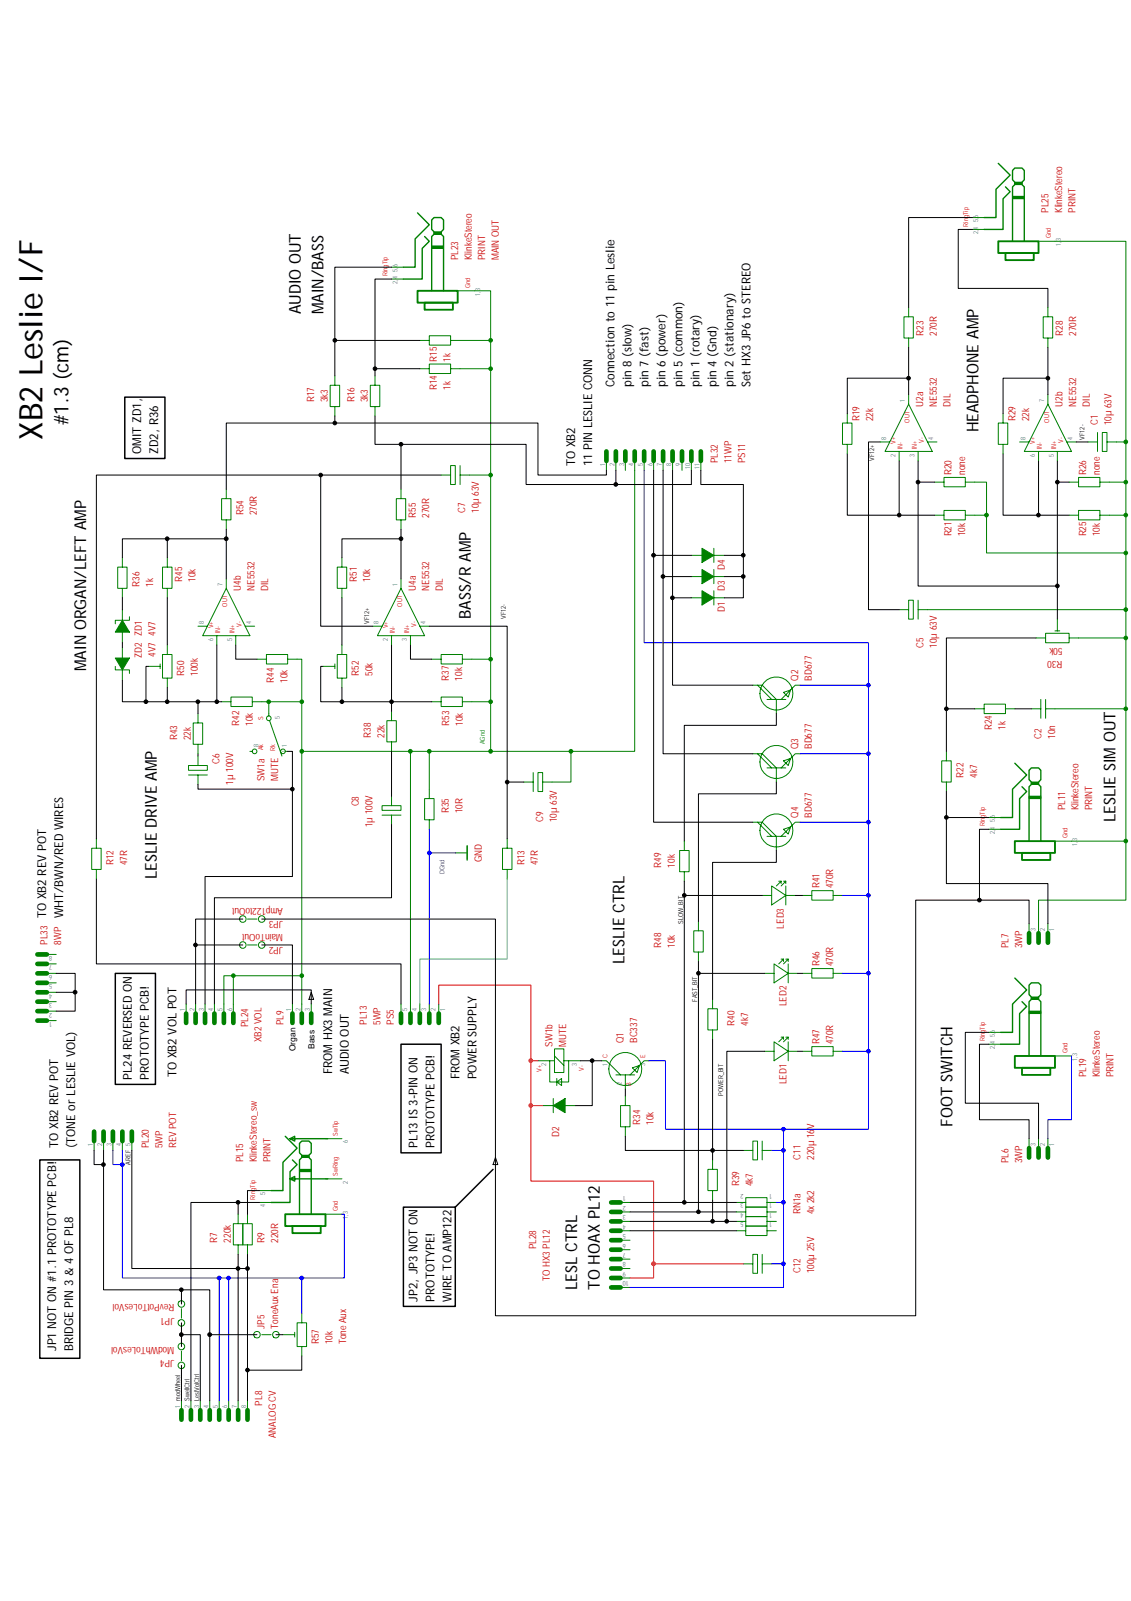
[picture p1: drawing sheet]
<svg xmlns="http://www.w3.org/2000/svg" width="210mm" height="297mm" viewBox="0 0 210 297" stroke-linecap="round" stroke-linejoin="round" font-family="sans-serif">
<defs><g id="words">
<text font-size="6" x="7.9" y="81.6" transform="rotate(-90 7.9 81.6)">XB2 Leslie I/F</text>
<text font-size="3.8" x="12.7" y="78.9" transform="rotate(-90 12.7 78.9)">#1.3 (cm)</text>
<g font-size="3">
<text x="55.8" y="58.3" transform="rotate(-90 55.8 58.3)">AUDIO OUT</text>
<text x="60" y="58.3" transform="rotate(-90 60 58.3)">MAIN/BASS</text>
<text x="181.6" y="80.2" transform="rotate(-90 181.6 80.2)">HEADPHONE AMP</text>
<text x="87.4" y="114.9" transform="rotate(-90 87.4 114.9)">BASS/R AMP</text>
<text x="16" y="124.5" transform="rotate(-90 16 124.5)">MAIN ORGAN/LEFT AMP</text>
<text x="207" y="152.5" transform="rotate(-90 207 152.5)">LESLIE SIM OUT</text>
<text x="29.1" y="163.1" transform="rotate(-90 29.1 163.1)">LESLIE DRIVE AMP</text>
<text x="115.9" y="178.8" transform="rotate(-90 115.9 178.8)">LESLIE CTRL</text>
<text x="176.8" y="209.1" transform="rotate(-90 176.8 209.1)">FOOT SWITCH</text>
<text x="107.1" y="239.3" transform="rotate(-90 107.1 239.3)">LESL CTRL</text>
<text x="111.3" y="239.3" transform="rotate(-90 111.3 239.3)">TO HOAX PL12</text>
</g>
<g font-size="2.3">
<text x="114" y="71.8" transform="rotate(-90 114 71.8)">Connection to 11 pin Leslie</text>
<text x="117.2" y="71.8" transform="rotate(-90 117.2 71.8)">pin 8 (slow)</text>
<text x="120.3" y="71.8" transform="rotate(-90 120.3 71.8)">pin 7 (fast)</text>
<text x="123.5" y="71.8" transform="rotate(-90 123.5 71.8)">pin 6 (power)</text>
<text x="126.6" y="71.8" transform="rotate(-90 126.6 71.8)">pin 5 (common)</text>
<text x="129.8" y="71.8" transform="rotate(-90 129.8 71.8)">pin 1 (rotary)</text>
<text x="132.9" y="71.8" transform="rotate(-90 132.9 71.8)">pin 4 (Gnd)</text>
<text x="136.1" y="71.8" transform="rotate(-90 136.1 71.8)">pin 2 (stationary)</text>
<text x="139.3" y="71.8" transform="rotate(-90 139.3 71.8)">Set HX3 JP6 to STEREO</text>
<text x="26.2" y="84.2" transform="rotate(-90 26.2 84.2)">OMIT ZD1,</text>
<text x="29.4" y="84.2" transform="rotate(-90 29.4 84.2)">ZD2, R36</text>
<text x="106.7" y="86.5" transform="rotate(-90 106.7 86.5)">TO XB2</text>
<text x="109.9" y="86.5" transform="rotate(-90 109.9 86.5)">11 PIN LESLIE CONN</text>
<text x="8.6" y="170.4" transform="rotate(-90 8.6 170.4)">TO XB2 REV POT</text>
<text x="11.7" y="170.4" transform="rotate(-90 11.7 170.4)">WHT/BWN/RED WIRES</text>
<text x="24.4" y="200.3" transform="rotate(-90 24.4 200.3)">PL24 REVERSED ON</text>
<text x="27.6" y="200.3" transform="rotate(-90 27.6 200.3)">PROTOTYPE PCB!</text>
<text x="32.8" y="199.9" transform="rotate(-90 32.8 199.9)">TO XB2 VOL POT</text>
<text x="61.6" y="199.3" transform="rotate(-90 61.6 199.3)">FROM HX3 MAIN</text>
<text x="64.8" y="199.3" transform="rotate(-90 64.8 199.3)">AUDIO OUT</text>
<text x="85.3" y="200.3" transform="rotate(-90 85.3 200.3)">FROM XB2</text>
<text x="88.4" y="200.3" transform="rotate(-90 88.4 200.3)">POWER SUPPLY</text>
<text x="10.8" y="213" transform="rotate(-90 10.8 213)">TO XB2 REV POT</text>
<text x="13.9" y="213" transform="rotate(-90 13.9 213)">(TONE or LESLIE VOL)</text>
<text x="77.5" y="213" transform="rotate(-90 77.5 213)">PL13 IS 3-PIN ON</text>
<text x="80.6" y="213" transform="rotate(-90 80.6 213)">PROTOTYPE PCB!</text>
<text x="77.5" y="241.5" transform="rotate(-90 77.5 241.5)">JP2, JP3 NOT ON</text>
<text x="80.6" y="241.5" transform="rotate(-90 80.6 241.5)">PROTOTYPE!</text>
<text x="83.8" y="241.5" transform="rotate(-90 83.8 241.5)">WIRE TO AMP122</text>
<text x="10.4" y="250.7" transform="rotate(-90 10.4 250.7)">JP1 NOT ON #1.1 PROTOTYPE PCB!</text>
<text x="13.6" y="250.7" transform="rotate(-90 13.6 250.7)">BRIDGE PIN 3 &amp; 4 OF PL8</text>
</g>
<g font-size="1.9" fill="#c00000">
<text x="194.6" y="39.5" transform="rotate(-90 194.6 39.5)">PL25</text>
<text x="197.1" y="39.5" transform="rotate(-90 197.1 39.5)">KlinkeStereo</text>
<text x="199.6" y="39.5" transform="rotate(-90 199.6 39.5)">PRINT</text>
<text x="85" y="48.3" transform="rotate(-90 85 48.3)">PL23</text>
<text x="87.5" y="48.3" transform="rotate(-90 87.5 48.3)">KlinkeStereo</text>
<text x="90.1" y="48.3" transform="rotate(-90 90.1 48.3)">PRINT</text>
<text x="92.6" y="48.3" transform="rotate(-90 92.6 48.3)">MAIN OUT</text>
<text x="171.4" y="62.3" transform="rotate(-90 171.4 62.3)">R23</text>
<text x="173.9" y="62.3" transform="rotate(-90 173.9 62.3)">270R</text>
<text x="197.2" y="62.3" transform="rotate(-90 197.2 62.3)">R28</text>
<text x="199.7" y="62.3" transform="rotate(-90 199.7 62.3)">270R</text>
<text x="81.1" y="67.1" transform="rotate(-90 81.1 67.1)">R15</text>
<text x="83.6" y="67.1" transform="rotate(-90 83.6 67.1)">1k</text>
<text x="58.3" y="74.6" transform="rotate(-90 58.3 74.6)">R17</text>
<text x="60.8" y="74.6" transform="rotate(-90 60.8 74.6)">3k3</text>
<text x="65.8" y="74.6" transform="rotate(-90 65.8 74.6)">R16</text>
<text x="68.3" y="74.6" transform="rotate(-90 68.3 74.6)">3k3</text>
<text x="81.1" y="72.4" transform="rotate(-90 81.1 72.4)">R14</text>
<text x="83.6" y="72.4" transform="rotate(-90 83.6 72.4)">1k</text>
<text x="171.3" y="75.4" transform="rotate(-90 171.3 75.4)">U2a</text>
<text x="173.9" y="75.4" transform="rotate(-90 173.9 75.4)">NE5532</text>
<text x="176.4" y="75.4" transform="rotate(-90 176.4 75.4)">DIL</text>
<text x="197.2" y="75.4" transform="rotate(-90 197.2 75.4)">U2b</text>
<text x="199.7" y="75.4" transform="rotate(-90 199.7 75.4)">NE5532</text>
<text x="202.2" y="75.4" transform="rotate(-90 202.2 75.4)">DIL</text>
<text x="159.5" y="78.1" transform="rotate(-90 159.5 78.1)">R19</text>
<text x="162.1" y="78.1" transform="rotate(-90 162.1 78.1)">22k</text>
<text x="188.5" y="78.1" transform="rotate(-90 188.5 78.1)">R29</text>
<text x="191" y="78.1" transform="rotate(-90 191 78.1)">22k</text>
<text x="203.8" y="78.9" transform="rotate(-90 203.8 78.9)">C1</text>
<text x="206.3" y="78.9" transform="rotate(-90 206.3 78.9)">10µ 63V</text>
<text x="133.2" y="86" transform="rotate(-90 133.2 86)">PL32</text>
<text x="135.8" y="86" transform="rotate(-90 135.8 86)">11WP</text>
<text x="138.3" y="86" transform="rotate(-90 138.3 86)">PS11</text>
<text x="176.6" y="88.1" transform="rotate(-90 176.6 88.1)">R20</text>
<text x="179.1" y="88.1" transform="rotate(-90 179.1 88.1)">none</text>
<text x="201.6" y="88.1" transform="rotate(-90 201.6 88.1)">R26</text>
<text x="204.1" y="88.1" transform="rotate(-90 204.1 88.1)">none</text>
<text x="45.2" y="95.6" transform="rotate(-90 45.2 95.6)">R54</text>
<text x="47.7" y="95.6" transform="rotate(-90 47.7 95.6)">270R</text>
<text x="86.4" y="95.2" transform="rotate(-90 86.4 95.2)">C7</text>
<text x="88.9" y="95.2" transform="rotate(-90 88.9 95.2)">10µ 63V</text>
<text x="77.2" y="96.1" transform="rotate(-90 77.2 96.1)">R55</text>
<text x="79.7" y="96.1" transform="rotate(-90 79.7 96.1)">270R</text>
<text x="176.6" y="99.5" transform="rotate(-90 176.6 99.5)">R21</text>
<text x="179.1" y="99.5" transform="rotate(-90 179.1 99.5)">10k</text>
<text x="201.6" y="99.5" transform="rotate(-90 201.6 99.5)">R25</text>
<text x="204.1" y="99.5" transform="rotate(-90 204.1 99.5)">10k</text>
<text x="33.8" y="107.9" transform="rotate(-90 33.8 107.9)">R45</text>
<text x="36.3" y="107.9" transform="rotate(-90 36.3 107.9)">10k</text>
<text x="66.2" y="107.9" transform="rotate(-90 66.2 107.9)">R51</text>
<text x="68.7" y="107.9" transform="rotate(-90 68.7 107.9)">10k</text>
<text x="134.5" y="105.7" transform="rotate(-90 134.5 105.7)">D4</text>
<text x="25.9" y="108.8" transform="rotate(-90 25.9 108.8)">R36</text>
<text x="28.4" y="108.8" transform="rotate(-90 28.4 108.8)">1k</text>
<text x="44.7" y="109.6" transform="rotate(-90 44.7 109.6)">U4b</text>
<text x="47.2" y="109.6" transform="rotate(-90 47.2 109.6)">NE5532</text>
<text x="49.8" y="109.6" transform="rotate(-90 49.8 109.6)">DIL</text>
<text x="77.2" y="109.6" transform="rotate(-90 77.2 109.6)">U4a</text>
<text x="79.7" y="109.6" transform="rotate(-90 79.7 109.6)">NE5532</text>
<text x="82.2" y="109.6" transform="rotate(-90 82.2 109.6)">DIL</text>
<text x="134.5" y="113.6" transform="rotate(-90 134.5 113.6)">D1</text>
<text x="134.5" y="109.6" transform="rotate(-90 134.5 109.6)">D3</text>
<text x="28.8" y="117.9" transform="rotate(-90 28.8 117.9)">4V7</text>
<text x="26.3" y="122" transform="rotate(-90 26.3 122)">ZD2 ZD1</text>
<text x="28.8" y="121.9" transform="rotate(-90 28.8 121.9)">4V7</text>
<text x="34.2" y="125.4" transform="rotate(-90 34.2 125.4)">R50</text>
<text x="36.7" y="125.4" transform="rotate(-90 36.7 125.4)">100k</text>
<text x="66.6" y="125.4" transform="rotate(-90 66.6 125.4)">R52</text>
<text x="69.2" y="125.4" transform="rotate(-90 69.2 125.4)">50k</text>
<text x="171.4" y="120.2" transform="rotate(-90 171.4 120.2)">C5</text>
<text x="173.9" y="120.2" transform="rotate(-90 173.9 120.2)">10µ 63V</text>
<text x="197.2" y="122.7" transform="rotate(-180 197.2 122.7)">R30</text>
<text x="197.2" y="120.2" transform="rotate(-180 197.2 120.2)">50k</text>
<text x="50.8" y="126.7" transform="rotate(-90 50.8 126.7)">R44</text>
<text x="53.4" y="126.7" transform="rotate(-90 53.4 126.7)">10k</text>
<text x="83.3" y="126.3" transform="rotate(-90 83.3 126.3)">R37</text>
<text x="85.8" y="126.3" transform="rotate(-90 85.8 126.3)">10k</text>
<text x="148.1" y="126.3" transform="rotate(-90 148.1 126.3)">Q2</text>
<text x="150.6" y="126.3" transform="rotate(-90 150.6 126.3)">BD677</text>
<text x="32.9" y="137.3" transform="rotate(-90 32.9 137.3)">R43</text>
<text x="35.4" y="137.3" transform="rotate(-90 35.4 137.3)">22k</text>
<text x="44.4" y="134.6" transform="rotate(-90 44.4 134.6)">R42</text>
<text x="46.9" y="134.6" transform="rotate(-90 46.9 134.6)">10k</text>
<text x="68.8" y="136.9" transform="rotate(-90 68.8 136.9)">R38</text>
<text x="71.4" y="136.9" transform="rotate(-90 71.4 136.9)">22k</text>
<text x="83.4" y="134.6" transform="rotate(-90 83.4 134.6)">R53</text>
<text x="85.9" y="134.6" transform="rotate(-90 85.9 134.6)">10k</text>
<text x="184.1" y="135.4" transform="rotate(-90 184.1 135.4)">R24</text>
<text x="186.6" y="135.4" transform="rotate(-90 186.6 135.4)">1k</text>
<text x="193.3" y="137.1" transform="rotate(-90 193.3 137.1)">C2</text>
<text x="195.8" y="137.1" transform="rotate(-90 195.8 137.1)">10n</text>
<text x="40.8" y="141.7" transform="rotate(-90 40.8 141.7)">C6</text>
<text x="148.1" y="139" transform="rotate(-90 148.1 139)">Q3</text>
<text x="150.6" y="139" transform="rotate(-90 150.6 139)">BD677</text>
<text x="43.3" y="145.6" transform="rotate(-90 43.3 145.6)">1µ 100V</text>
<text x="49.1" y="144.9" transform="rotate(-90 49.1 144.9)">SW1a</text>
<text x="51.6" y="144.9" transform="rotate(-90 51.6 144.9)">MUTE</text>
<text x="66.6" y="149.6" transform="rotate(-90 66.6 149.6)">C8</text>
<text x="178.8" y="144.3" transform="rotate(-90 178.8 144.3)">R22</text>
<text x="181.4" y="144.3" transform="rotate(-90 181.4 144.3)">4k7</text>
<text x="69.2" y="153.5" transform="rotate(-90 69.2 153.5)">1µ 100V</text>
<text x="83.3" y="150.9" transform="rotate(-90 83.3 150.9)">R35</text>
<text x="85.8" y="150.9" transform="rotate(-90 85.8 150.9)">10R</text>
<text x="100.8" y="152.5" transform="rotate(-90 100.8 152.5)">C9</text>
<text x="103.3" y="152.5" transform="rotate(-90 103.3 152.5)">10µ 63V</text>
<text x="148.1" y="151.7" transform="rotate(-90 148.1 151.7)">Q4</text>
<text x="150.6" y="151.7" transform="rotate(-90 150.6 151.7)">BD677</text>
<text x="197.7" y="150.3" transform="rotate(-90 197.7 150.3)">PL11</text>
<text x="200.2" y="150.3" transform="rotate(-90 200.2 150.3)">KlinkeStereo</text>
<text x="202.7" y="150.3" transform="rotate(-90 202.7 150.3)">PRINT</text>
<text x="21.1" y="160.5" transform="rotate(-90 21.1 160.5)">R12</text>
<text x="23.6" y="160.5" transform="rotate(-90 23.6 160.5)">47R</text>
<text x="89.4" y="160" transform="rotate(-90 89.4 160)">GND</text>
<text x="97.3" y="160.5" transform="rotate(-90 97.3 160.5)">R13</text>
<text x="99.8" y="160.5" transform="rotate(-90 99.8 160.5)">47R</text>
<text x="122.7" y="161" transform="rotate(-90 122.7 161)">R49</text>
<text x="125.3" y="161" transform="rotate(-90 125.3 161)">10k</text>
<text x="152.1" y="164.8" transform="rotate(-90 152.1 164.8)">R41</text>
<text x="154.6" y="164.8" transform="rotate(-90 154.6 164.8)">470R</text>
<text x="52.5" y="173.2" transform="rotate(-180 52.5 173.2)">MainToOut</text>
<text x="52.5" y="170.9" transform="rotate(-180 52.5 170.9)">JP3</text>
<text x="52.5" y="168.4" transform="rotate(-180 52.5 168.4)">Amp122toOut</text>
<text x="145.5" y="172.3" transform="rotate(-90 145.5 172.3)">LED3</text>
<text x="8.8" y="175.3" transform="rotate(-90 8.8 175.3)">PL33</text>
<text x="11.3" y="175.3" transform="rotate(-90 11.3 175.3)">8WP</text>
<text x="52.5" y="175.7" transform="rotate(-180 52.5 175.7)">JP2</text>
<text x="122.7" y="175.9" transform="rotate(-90 122.7 175.9)">R48</text>
<text x="125.3" y="175.9" transform="rotate(-90 125.3 175.9)">10k</text>
<text x="152.1" y="179.3" transform="rotate(-90 152.1 179.3)">R46</text>
<text x="154.6" y="179.3" transform="rotate(-90 154.6 179.3)">470R</text>
<text x="187.2" y="175.9" transform="rotate(-90 187.2 175.9)">PL7</text>
<text x="189.7" y="175.9" transform="rotate(-90 189.7 175.9)">3WP</text>
<text x="46" y="190.6" transform="rotate(-90 46 190.6)">PL24</text>
<text x="52.6" y="190.2" transform="rotate(-90 52.6 190.2)">PL9</text>
<text x="68.1" y="190.2" transform="rotate(-90 68.1 190.2)">PL13</text>
<text x="70.6" y="190.2" transform="rotate(-90 70.6 190.2)">5WP</text>
<text x="73.1" y="190.2" transform="rotate(-90 73.1 190.2)">PS5</text>
<text x="136.3" y="190.3" transform="rotate(-90 136.3 190.3)">R40</text>
<text x="138.8" y="190.3" transform="rotate(-90 138.8 190.3)">4k7</text>
<text x="145.9" y="186.7" transform="rotate(-90 145.9 186.7)">LED2</text>
<text x="48.6" y="193.3" transform="rotate(-90 48.6 193.3)">XB2 VOL</text>
<text x="102.6" y="194.2" transform="rotate(-90 102.6 194.2)">SW1b</text>
<text x="105.1" y="194.2" transform="rotate(-90 105.1 194.2)">MUTE</text>
<text x="115.7" y="193.5" transform="rotate(-90 115.7 193.5)">Q1</text>
<text x="118.2" y="193.5" transform="rotate(-90 118.2 193.5)">BC337</text>
<text x="152.1" y="193.7" transform="rotate(-90 152.1 193.7)">R47</text>
<text x="154.6" y="193.7" transform="rotate(-90 154.6 193.7)">470R</text>
<text x="145.9" y="201.2" transform="rotate(-90 145.9 201.2)">LED1</text>
<text x="201.6" y="199.9" transform="rotate(-90 201.6 199.9)">PL19</text>
<text x="204.1" y="199.9" transform="rotate(-90 204.1 199.9)">KlinkeStereo</text>
<text x="206.7" y="199.9" transform="rotate(-90 206.7 199.9)">PRINT</text>
<text x="118.8" y="208.7" transform="rotate(-90 118.8 208.7)">R34</text>
<text x="121.3" y="208.7" transform="rotate(-90 121.3 208.7)">10k</text>
<text x="27.6" y="213" transform="rotate(-90 27.6 213)">PL20</text>
<text x="30.1" y="213" transform="rotate(-90 30.1 213)">5WP</text>
<text x="32.7" y="213" transform="rotate(-90 32.7 213)">REV POT</text>
<text x="45.1" y="215.6" transform="rotate(-90 45.1 215.6)">PL15</text>
<text x="47.7" y="215.6" transform="rotate(-90 47.7 215.6)">KlinkeStereo_sw</text>
<text x="50.2" y="215.6" transform="rotate(-90 50.2 215.6)">PRINT</text>
<text x="103.8" y="211" transform="rotate(-90 103.8 211)">D2</text>
<text x="148.6" y="215.2" transform="rotate(-90 148.6 215.2)">C11</text>
<text x="151.1" y="215.2" transform="rotate(-90 151.1 215.2)">220µ 16V</text>
<text x="187.2" y="215.8" transform="rotate(-90 187.2 215.8)">PL6</text>
<text x="189.7" y="215.8" transform="rotate(-90 189.7 215.8)">3WP</text>
<text x="137.2" y="220.1" transform="rotate(-90 137.2 220.1)">R39</text>
<text x="139.7" y="220.1" transform="rotate(-90 139.7 220.1)">4k7</text>
<text x="148.6" y="225.3" transform="rotate(-90 148.6 225.3)">RN1a</text>
<text x="151.1" y="225.3" transform="rotate(-90 151.1 225.3)">4x 2k2</text>
<text x="40.3" y="230.5" transform="rotate(-90 40.3 230.5)">R7</text>
<text x="42.9" y="230.5" transform="rotate(-90 42.9 230.5)">220k</text>
<text x="49.1" y="230.6" transform="rotate(-90 49.1 230.6)">R9</text>
<text x="51.6" y="230.6" transform="rotate(-90 51.6 230.6)">220R</text>
<text x="99.5" y="231.8" transform="rotate(-90 99.5 231.8)">PL28</text>
<text x="102" y="237.6" transform="rotate(-90 102 237.6)">TO HX3 PL12</text>
<text x="148.6" y="236.2" transform="rotate(-90 148.6 236.2)">C12</text>
<text x="151.1" y="236.2" transform="rotate(-90 151.1 236.2)">100µ 25V</text>
<text x="32.4" y="244.5" transform="rotate(-180 32.4 244.5)">JP1</text>
<text x="32.4" y="242" transform="rotate(-180 32.4 242)">RevPotToLesVol</text>
<text x="32.3" y="249.9" transform="rotate(-180 32.3 249.9)">ModWhToLesVol</text>
<text x="49.1" y="246.5" transform="rotate(-90 49.1 246.5)">JP5</text>
<text x="51.6" y="246.5" transform="rotate(-90 51.6 246.5)">ToneAux Ena</text>
<text x="59.2" y="249.4" transform="rotate(-90 59.2 249.4)">R57</text>
<text x="61.7" y="249.4" transform="rotate(-90 61.7 249.4)">10k</text>
<text x="64.2" y="249.4" transform="rotate(-90 64.2 249.4)">Tone Aux</text>
<text x="32.3" y="252.4" transform="rotate(-180 32.3 252.4)">JP4</text>
<text x="48.7" y="260.8" transform="rotate(-90 48.7 260.8)">PL8</text>
<text x="51.2" y="266.8" transform="rotate(-90 51.2 266.8)">ANALOG CV</text>
</g>
<g font-size="1.6">
<text x="54.8" y="195.1" transform="rotate(-90 54.8 195.1)">Organ</text>
<text x="58.4" y="194.6" transform="rotate(-90 58.4 194.6)">Bass</text>
</g>
<g font-size="1.2" fill="#408080">
<text x="181.5" y="41.3" transform="rotate(-90 181.5 41.3)">5,6</text>
<text x="181.5" y="43.5" transform="rotate(-90 181.5 43.5)">2,4</text>
<text x="196.9" y="45.6" transform="rotate(-90 196.9 45.6)">1,3</text>
<text x="73.7" y="52.6" transform="rotate(-90 73.7 52.6)">2,4</text>
<text x="73.7" y="50.4" transform="rotate(-90 73.7 50.4)">5,6</text>
<text x="89.1" y="54.8" transform="rotate(-90 89.1 54.8)">1,3</text>
<text x="168" y="74.5" transform="rotate(-90 168 74.5)">1</text>
<text x="193.8" y="74.5" transform="rotate(-90 193.8 74.5)">7</text>
<text x="164.4" y="81.6" transform="rotate(-90 164.4 81.6)">8</text>
<text x="173.2" y="81.6" transform="rotate(-90 173.2 81.6)">4</text>
<text x="190.3" y="81.6" transform="rotate(-90 190.3 81.6)">8</text>
<text x="199.1" y="81.6" transform="rotate(-90 199.1 81.6)">4</text>
<text x="112.3" y="86.5" transform="rotate(-90 112.3 86.5)">1</text>
<text x="114.1" y="86.5" transform="rotate(-90 114.1 86.5)">2</text>
<text x="115.8" y="86.5" transform="rotate(-90 115.8 86.5)">3</text>
<text x="117.6" y="86.5" transform="rotate(-90 117.6 86.5)">4</text>
<text x="119.3" y="86.5" transform="rotate(-90 119.3 86.5)">5</text>
<text x="121.1" y="86.5" transform="rotate(-90 121.1 86.5)">6</text>
<text x="122.8" y="86.5" transform="rotate(-90 122.8 86.5)">7</text>
<text x="124.6" y="86.5" transform="rotate(-90 124.6 86.5)">8</text>
<text x="126.3" y="86.5" transform="rotate(-90 126.3 86.5)">9</text>
<text x="128.1" y="87" transform="rotate(-90 128.1 87)">10</text>
<text x="129.8" y="87" transform="rotate(-90 129.8 87)">11</text>
<text x="166.2" y="84.8" transform="rotate(-90 166.2 84.8)">2</text>
<text x="169.7" y="84.8" transform="rotate(-90 169.7 84.8)">3</text>
<text x="192.1" y="84.8" transform="rotate(-90 192.1 84.8)">6</text>
<text x="195.6" y="84.8" transform="rotate(-90 195.6 84.8)">5</text>
<text x="41.3" y="108.7" transform="rotate(-90 41.3 108.7)">7</text>
<text x="73.7" y="108.7" transform="rotate(-90 73.7 108.7)">1</text>
<text x="37.8" y="115.7" transform="rotate(-90 37.8 115.7)">8</text>
<text x="39.6" y="118.9" transform="rotate(-90 39.6 118.9)">6</text>
<text x="43.1" y="118.9" transform="rotate(-90 43.1 118.9)">5</text>
<text x="46.6" y="115.7" transform="rotate(-90 46.6 115.7)">4</text>
<text x="70.2" y="115.7" transform="rotate(-90 70.2 115.7)">8</text>
<text x="72" y="118.9" transform="rotate(-90 72 118.9)">2</text>
<text x="75.5" y="118.9" transform="rotate(-90 75.5 118.9)">3</text>
<text x="79" y="115.7" transform="rotate(-90 79 115.7)">4</text>
<text x="51.9" y="133.4" transform="rotate(-90 51.9 133.4)">5</text>
<text x="48" y="138.5" transform="rotate(-90 48 138.5)">8</text>
<text x="53.2" y="138.5" transform="rotate(-90 53.2 138.5)">1</text>
<text x="184.6" y="154.7" transform="rotate(-90 184.6 154.7)">2,4</text>
<text x="184.6" y="152.5" transform="rotate(-90 184.6 152.5)">5,6</text>
<text x="199.9" y="156.9" transform="rotate(-90 199.9 156.9)">1,3</text>
<text x="192.2" y="172.7" transform="rotate(-90 192.2 172.7)">3</text>
<text x="193.9" y="172.7" transform="rotate(-90 193.9 172.7)">2</text>
<text x="195.6" y="172.7" transform="rotate(-90 195.6 172.7)">1</text>
<text x="9.7" y="179.1" transform="rotate(-180 9.7 179.1)">7</text>
<text x="9.7" y="177.3" transform="rotate(-180 9.7 177.3)">8</text>
<text x="9.7" y="184.4" transform="rotate(-180 9.7 184.4)">4</text>
<text x="9.7" y="182.6" transform="rotate(-180 9.7 182.6)">5</text>
<text x="9.7" y="180.8" transform="rotate(-180 9.7 180.8)">6</text>
<text x="9.7" y="189.6" transform="rotate(-180 9.7 189.6)">1</text>
<text x="9.7" y="187.9" transform="rotate(-180 9.7 187.9)">2</text>
<text x="9.7" y="186.1" transform="rotate(-180 9.7 186.1)">3</text>
<text x="34.3" y="187.6" transform="rotate(-90 34.3 187.6)">1</text>
<text x="36.1" y="187.6" transform="rotate(-90 36.1 187.6)">2</text>
<text x="37.8" y="187.6" transform="rotate(-90 37.8 187.6)">3</text>
<text x="39.6" y="187.6" transform="rotate(-90 39.6 187.6)">4</text>
<text x="41.3" y="187.6" transform="rotate(-90 41.3 187.6)">5</text>
<text x="43.1" y="187.6" transform="rotate(-90 43.1 187.6)">6</text>
<text x="54" y="187.6" transform="rotate(-90 54 187.6)">1</text>
<text x="55.8" y="187.6" transform="rotate(-90 55.8 187.6)">2</text>
<text x="57.5" y="187.6" transform="rotate(-90 57.5 187.6)">3</text>
<text x="75.6" y="187.6" transform="rotate(-90 75.6 187.6)">5</text>
<text x="77.3" y="187.6" transform="rotate(-90 77.3 187.6)">4</text>
<text x="79.1" y="187.6" transform="rotate(-90 79.1 187.6)">3</text>
<text x="80.8" y="187.6" transform="rotate(-90 80.8 187.6)">2</text>
<text x="82.6" y="187.6" transform="rotate(-90 82.6 187.6)">1</text>
<text x="101.3" y="197.8" transform="rotate(-90 101.3 197.8)">2</text>
<text x="107" y="197.8" transform="rotate(-90 107 197.8)">3</text>
<text x="112.8" y="197.8" transform="rotate(-90 112.8 197.8)">1 C</text>
<text x="119.8" y="197.8" transform="rotate(-90 119.8 197.8)">3 E</text>
<text x="184.6" y="194.6" transform="rotate(-90 184.6 194.6)">2,4</text>
<text x="184.6" y="192.4" transform="rotate(-90 184.6 192.4)">5,6</text>
<text x="199.9" y="196.8" transform="rotate(-90 199.9 196.8)">1,3</text>
<text x="115.4" y="201.3" transform="rotate(-90 115.4 201.3)">2</text>
<text x="17.2" y="212.7" transform="rotate(-90 17.2 212.7)">1</text>
<text x="19" y="212.7" transform="rotate(-90 19 212.7)">2</text>
<text x="20.7" y="212.7" transform="rotate(-90 20.7 212.7)">3</text>
<text x="22.5" y="212.7" transform="rotate(-90 22.5 212.7)">4</text>
<text x="64.5" y="212.1" transform="rotate(-90 64.5 212.1)">6</text>
<text x="192.2" y="212.6" transform="rotate(-90 192.2 212.6)">3</text>
<text x="193.9" y="212.6" transform="rotate(-90 193.9 212.6)">2</text>
<text x="195.6" y="212.6" transform="rotate(-90 195.6 212.6)">1</text>
<text x="49.2" y="221.8" transform="rotate(-90 49.2 221.8)">5</text>
<text x="64.5" y="219.6" transform="rotate(-90 64.5 219.6)">2</text>
<text x="116.2" y="222" transform="rotate(-180 116.2 222)">1</text>
<text x="138" y="221.5" transform="rotate(-180 138 221.5)">2</text>
<text x="143.3" y="221.5" transform="rotate(-180 143.3 221.5)">1</text>
<text x="49.2" y="224" transform="rotate(-90 49.2 224)">4</text>
<text x="64.5" y="226.2" transform="rotate(-90 64.5 226.2)">1,3</text>
<text x="116.2" y="223.7" transform="rotate(-180 116.2 223.7)">2</text>
<text x="116.2" y="225.5" transform="rotate(-180 116.2 225.5)">3</text>
<text x="116.2" y="227.2" transform="rotate(-180 116.2 227.2)">4</text>
<text x="138" y="223.3" transform="rotate(-180 138 223.3)">3</text>
<text x="138" y="225" transform="rotate(-180 138 225)">4</text>
<text x="138" y="226.8" transform="rotate(-180 138 226.8)">5</text>
<text x="143.3" y="223.3" transform="rotate(-180 143.3 223.3)">1</text>
<text x="143.3" y="225" transform="rotate(-180 143.3 225)">1</text>
<text x="143.3" y="226.8" transform="rotate(-180 143.3 226.8)">1</text>
<text x="116.2" y="229" transform="rotate(-180 116.2 229)">5</text>
<text x="116.2" y="230.7" transform="rotate(-180 116.2 230.7)">6</text>
<text x="116.2" y="232.5" transform="rotate(-180 116.2 232.5)">7</text>
<text x="116.2" y="234.2" transform="rotate(-180 116.2 234.2)">8</text>
<text x="116.2" y="236" transform="rotate(-180 116.2 236)">9</text>
<text x="116.7" y="237.7" transform="rotate(-180 116.7 237.7)">10</text>
<text x="33.4" y="261.2" transform="rotate(-90 33.4 261.2)">1 modWheel</text>
<text x="35.2" y="261.2" transform="rotate(-90 35.2 261.2)">2 SwellCtrl</text>
<text x="36.9" y="261.2" transform="rotate(-90 36.9 261.2)">3 LeslVolCtrl</text>
<text x="38.7" y="261.2" transform="rotate(-90 38.7 261.2)">4</text>
<text x="40.4" y="261.2" transform="rotate(-90 40.4 261.2)">5</text>
<text x="42.2" y="261.2" transform="rotate(-90 42.2 261.2)">6</text>
<text x="43.9" y="261.2" transform="rotate(-90 43.9 261.2)">7</text>
<text x="45.7" y="261.2" transform="rotate(-90 45.7 261.2)">8</text>
</g>
<g font-size="1.2" fill="#f00">
<text x="179.7" y="42" transform="rotate(-90 179.7 42)">RingTip</text>
<text x="195" y="44.2" transform="rotate(-90 195 44.2)">Gnd</text>
<text x="71.9" y="51.2" transform="rotate(-90 71.9 51.2)">RingTip</text>
<text x="87.2" y="53.4" transform="rotate(-90 87.2 53.4)">Gnd</text>
<text x="166.2" y="82.4" transform="rotate(-90 166.2 82.4)">V+</text>
<text x="167.5" y="83.3" transform="rotate(-90 167.5 83.3)">IN-</text>
<text x="168.8" y="78.4" transform="rotate(-90 168.8 78.4)">OUT</text>
<text x="170.1" y="83.3" transform="rotate(-90 170.1 83.3)">IN+</text>
<text x="171.4" y="82.1" transform="rotate(-90 171.4 82.1)">V-</text>
<text x="192.1" y="82.4" transform="rotate(-90 192.1 82.4)">V+</text>
<text x="193.4" y="83.3" transform="rotate(-90 193.4 83.3)">IN-</text>
<text x="194.7" y="78.4" transform="rotate(-90 194.7 78.4)">OUT</text>
<text x="196" y="83.3" transform="rotate(-90 196 83.3)">IN+</text>
<text x="197.3" y="82.1" transform="rotate(-90 197.3 82.1)">V-</text>
<text x="42.2" y="112.6" transform="rotate(-90 42.2 112.6)">OUT</text>
<text x="74.6" y="112.6" transform="rotate(-90 74.6 112.6)">OUT</text>
<text x="39.6" y="116.5" transform="rotate(-90 39.6 116.5)">V+</text>
<text x="40.9" y="117.5" transform="rotate(-90 40.9 117.5)">IN-</text>
<text x="43.5" y="117.5" transform="rotate(-90 43.5 117.5)">IN+</text>
<text x="44.8" y="116.3" transform="rotate(-90 44.8 116.3)">V-</text>
<text x="72" y="116.5" transform="rotate(-90 72 116.5)">V+</text>
<text x="73.3" y="117.5" transform="rotate(-90 73.3 117.5)">IN-</text>
<text x="75.9" y="117.5" transform="rotate(-90 75.9 117.5)">IN+</text>
<text x="77.3" y="116.3" transform="rotate(-90 77.3 116.3)">V-</text>
<text x="48.9" y="133.5" transform="rotate(-90 48.9 133.5)">S</text>
<text x="48.9" y="139.2" transform="rotate(-90 48.9 139.2)">Ak</text>
<text x="51.1" y="139.3" transform="rotate(-90 51.1 139.3)">Rk</text>
<text x="182.8" y="153.3" transform="rotate(-90 182.8 153.3)">RingTip</text>
<text x="198.1" y="155.5" transform="rotate(-90 198.1 155.5)">Gnd</text>
<text x="182.8" y="193.2" transform="rotate(-90 182.8 193.2)">RingTip</text>
<text x="198.1" y="195.4" transform="rotate(-90 198.1 195.4)">Gnd</text>
<text x="100.5" y="198.9" transform="rotate(-90 100.5 198.9)">V+</text>
<text x="108.4" y="198.6" transform="rotate(-90 108.4 198.6)">V-</text>
<text x="117.1" y="201.4" transform="rotate(-90 117.1 201.4)">B</text>
<text x="62.7" y="210.7" transform="rotate(-90 62.7 210.7)">SwTip</text>
<text x="62.7" y="218.2" transform="rotate(-90 62.7 218.2)">SwRing</text>
<text x="47.4" y="222.6" transform="rotate(-90 47.4 222.6)">RingTip</text>
<text x="62.7" y="224.8" transform="rotate(-90 62.7 224.8)">Gnd</text>
</g>
<g font-size="1.2">
<text x="201.3" y="81.6" transform="rotate(-90 201.3 81.6)">VF12-</text>
<text x="162.3" y="85.5" transform="rotate(-90 162.3 85.5)">VF12+</text>
<text x="68.5" y="115.7" transform="rotate(-90 68.5 115.7)">VF12+</text>
<text x="93.9" y="114.9" transform="rotate(-90 93.9 114.9)">VF12-</text>
<text x="126.8" y="171.4" transform="rotate(-90 126.8 171.4)">SLOW_BIT</text>
<text x="129.4" y="185.8" transform="rotate(-90 129.4 185.8)">FAST_BIT</text>
<text x="134.2" y="203.4" transform="rotate(-90 134.2 203.4)">POWER_BIT</text>
<text x="24.2" y="216.1" transform="rotate(-90 24.2 216.1)">AREF 5</text>
</g>
<text font-size="1.2" fill="#008000" x="90" y="138.1" transform="rotate(-90 90 138.1)">AGnd</text>
<text font-size="1.2" fill="#00f" x="82.5" y="162.2" transform="rotate(-90 82.5 162.2)">DGnd</text>
</g></defs>
<path d="M57.8 184.1l.4 1.3h-.9zM91.9 214.8l.5 1.3h-.9z" fill="none" stroke="#000" stroke-width=".19"/>
<path d="M23.2 73.7h7.4v11.4h-7.4zM21.4 180.6h7.5v20.6h-7.5zM74.4 193.7h7.5v20.2h-7.5zM7.4 215.2h7.4v36.8h-7.4zM91.5 217l-7 7M74.9 224h9.6v18.4h-9.6z" fill="none" stroke="#000" stroke-width=".27"/>
<path d="M22.7 115.1l1.3 2.2h-2.6zM84.5 158.2h2.2" fill="none" stroke="#008000" stroke-width=".19"/>
<path d="M86.7 156.9v2.7" fill="none" stroke="#008000" stroke-width=".27"/>
<path d="M22.7 115.1l1.3 2.2h-2.6z" fill="#008000"/>
<g fill="none" stroke="#008000" stroke-width=".19">
<path d="M22.7 113.1v2M22.7 117.3v2M24 114.4v.7h-2.6v.6M36.7 116.2h1.8M40.2 117.9v1.8M42 109.2l4.4 8.7h-8.8zM42 107.4v1.8M43.8 117.9v1.8M45.5 116.2h1.8M69.2 116.2h1.7M72.7 117.9v1.8M74.4 109.2l4.4 8.7h-8.8z"/>
<path d="M74.4 107.4v1.8M76.2 117.9v1.8M77.9 116.2h1.8M21.4 122.1h2.6l-1.3 2.2zM138 213.4h1.7M139.7 211.7h.9v3.5h-.9zM141.5 211.7v3.5M141.5 213.4h1.7"/>
</g>
<path d="M21.4 122.1h2.6l-1.3 2.2z" fill="#008000"/>
<g fill="none" stroke="#008000" stroke-width=".19">
<path d="M72.7 51.8h2.2M72.7 49.6h2.2M80.6 43h1.3v.5h-1.3zM84.9 54h3.1M41.1 92.5h1.8v4h-1.8zM42 90.8v1.7M42 96.5v1.7M73.6 92.5h1.7v4h-1.7zM74.4 90.8v1.7M74.4 96.5v1.7M81.9 88.1h1.7M83.6 86.4h.9v3.5h-.9z"/>
<path d="M85.4 86.4v3.5M85.4 88.1h1.7M112.5 85.5v1.8M114.3 85.5v1.8M116.1 85.5v1.8M117.8 85.5v1.8M119.5 85.5v1.8M121.3 85.5v1.8M123.1 85.5v1.8M124.8 85.5v1.8M126.6 85.5v1.8M128.3 85.5v1.8"/>
<path d="M130.1 85.5v1.8M21.8 105.2h1.8v4h-1.8zM22.7 103.5v1.7M22.7 109.2v1.7M30.2 105.2h1.7v4h-1.7zM31.1 103.5v1.7M31.1 109.2v1.7M31.1 119.7v1.7M62.6 105.2h1.7v4h-1.7zM63.5 103.5v1.7M63.5 109.2v1.7M63.5 119.7v1.7"/>
<path d="M21.4 123.6v.7h2.6v.6M22.7 120.1v2M22.7 124.3v2M27.5 123.6h2.2M29.7 123.2v.9M30.2 121.4h1.7v4.4h-1.7zM31.1 125.8v1.8M35.9 134.1h1.7v4h-1.7zM36.7 132.4v1.7M36.7 138.1v1.7M41.1 130.2h1.8M42.9 129.3h3.9v1.8h-3.9z"/>
<path d="M46.4 139.4h.4a.44 .44 0 0 1 .6-.4 .44 .44 0 0 1 .2 .7 .44 .44 0 0 1-.7-.1l-.1-.2M46.8 130.2h1.8M47.7 122.3h1.7M49.4 121.4h4v1.8h-4zM49.9 132.4v.4a.44 .44 0 0 1 .4 .6 .44 .44 0 0 1-.7 .2 .44 .44 0 0 1 .1-.7l.2-.1M50 133.7l2.3 6.6M52.5 139.4h.1M52.9 139.4a.44 .44 0 0 0-.6-.4 .44 .44 0 0 0-.1 .7 .44 .44 0 0 0 .7-.1v-.2h.5M53.4 122.3h1.7M60 123.6h2.1M62.1 123.2v.9M62.6 121.4h1.7v4.4h-1.7z"/>
<path d="M63.5 125.8v1.8M71.8 133.7h1.8v3.9h-1.8zM72.7 132v1.7M72.7 137.6v1.8M80.1 122.3h1.8M80.1 130.2h1.8M81.9 121.4h3.9v1.8h-3.9zM81.9 129.3h3.9v1.8h-3.9zM85.8 122.3h1.8M85.8 130.2h1.8M17 157.4h1.8v3.9h-1.8zM17.9 155.6v1.8"/>
<path d="M35 142h3.5v.9h-3.5zM35 143.8h3.5M36.7 140.3v1.7M36.7 143.8v1.7M70.9 149.5h3.5v.8h-3.5zM70.9 151.2h3.5M72.7 147.7v1.8M72.7 151.2v1.8M78.8 148.2h1.8v3.9h-1.8zM79.7 146.4v1.8M79.7 152.1v1.8M93.3 157.4h1.7v3.9h-1.7z"/>
<path d="M94.1 155.6v1.8M97.2 145.1h1.8M99 143.3v3.6M99.8 143.3h.9v3.6h-.9zM100.7 145.1h1.8M17.9 161.3v1.8M94.1 161.3v1.8M141.5 166.1h1.7M143.2 164.4l2.6 1.7-2.6 1.8zM143.7 178.8l2.6 1.8-2.6 1.8zM144.5 163.5h.5l-.9 .9M145 177.9h.4l-.9 .9"/>
<path d="M145 163.5v.4M145.4 163.5h.4l-.8 .9M145.4 177.9v.5M145.8 177.9h.5l-.9 .9M145.8 163.5v.4M145.8 164.4v3.5M145.8 166.1h1.8M146.3 177.9v.5M146.3 178.8v3.6M148.9 166.1h1.8M150.7 179.7h3.9v1.8h-3.9zM150.7 165.2h3.9v1.8h-3.9z"/>
<path d="M154.6 166.1h1.8M54.3 186.3v1.7M56 186.3v1.7M57.8 186.3v1.7M99.8 196.8h3.1M102 196.8v3.9h3.5v-3.9M102.9 194.6h1.7v4.4h-1.7zM102.9 195.9l1.7 1.8M104.6 196.8h3.1M141.9 195.1h1.8M141.9 180.6h1.8M143.7 193.3l2.6 1.8-2.6 1.7z"/>
<path d="M145 192.4h.4l-.9 .9M145.4 192.4v.4M145.8 192.4h.5l-.9 .9M146.3 192.4v.4M146.3 193.3v3.5M146.3 195.1h1.7M146.3 180.6h1.7M148.9 195.1h1.8M148.9 180.6h1.8M150.7 194.2h3.9v1.7h-3.9zM154.6 195.1h1.8M154.6 180.6h1.8"/>
<path d="M103.3 200.7l.9-.6v1.3zM103.3 200.1v1.3M131.4 217h1.7v3.9h-1.7zM132.2 215.2v1.8M115.2 223.1h1.7M115.2 224.9h1.7M115.2 226.6h1.7M115.2 228.3h1.7M115.2 230.1h1.7M115.2 231.9h1.7M115.2 233.6h1.7M115.2 235.4h1.7"/>
<path d="M115.2 237.1h1.7M115.2 238.9h1.7M132.2 220.9v1.8M136.7 223.1h1.7M136.7 224.9h1.7M136.7 226.6h1.7M136.7 228.3h1.7M138 234.5h1.7M138.4 222.2h3.9v1.8h-3.9zM138.4 224h3.9v1.7h-3.9zM138.4 225.7h3.9v1.8h-3.9zM138.4 227.5h3.9v1.7h-3.9z"/>
<path d="M139.7 232.7h.9v3.5h-.9zM141.5 232.7v3.5M141.5 234.5h1.7M142.3 223.1h1.8M142.3 224.9h1.8M142.3 226.6h1.8M142.3 228.3h1.8"/>
</g>
<g fill="none" stroke="#008000" stroke-width=".87">
<path d="M112.5 83.8v1.7M114.3 83.8v1.7M116.1 83.8v1.7M117.8 83.8v1.7M119.5 83.8v1.7M121.3 83.8v1.7M123.1 83.8v1.7M124.8 83.8v1.7M126.6 83.8v1.7M128.3 83.8v1.7M130.1 83.8v1.7M54.3 188v1.8"/>
<path d="M56 188v1.8M57.8 188v1.8M113.4 223.1h1.8M113.4 224.9h1.8M113.4 226.6h1.8M113.4 228.3h1.8M113.4 230.1h1.8M113.4 231.9h1.8M113.4 233.6h1.8M113.4 235.4h1.8M113.4 237.1h1.8M113.4 238.9h1.8"/>
</g>
<path d="M77.5 54h7.4v2.2h-7.4zM78.8 56.2h5.3v1.3h-5.3z" fill="none" stroke="#008000" stroke-width=".35"/>
<path d="M77.5 39.5l2.2 2.2-2.7 2.6v5.3h-2.1M78.8 43.9l.9 .9-1.3 1.3v5.7h-3.5M80.1 54v-10.1l.5-.4v-.5l-.5-.4v-1.8l.5-.4h1.3l.4 .4v1.8l-.4 .4v.5l.4 .4v10.1" fill="none" stroke="#008000" stroke-width=".26"/>
<path d="M80.6 43h1.3v.5h-1.3z" fill="#008000"/>
<path d="M80.1 45.6h2.2v.5h-2.2zM183.5 193.7h2.2M183.5 191.5h2.2M191.4 185h1.3v.4h-1.3zM195.8 195.9h3.1" fill="none" stroke="#008000" stroke-width=".19"/>
<path d="M80.1 45.9h2.2" fill="none" stroke="#008000" stroke-width=".44"/>
<path d="M188.3 195.9h7.5v2.2h-7.5zM189.7 198.1h5.2v1.3h-5.2z" fill="none" stroke="#008000" stroke-width=".35"/>
<path d="M188.3 181.5l2.2 2.2-2.6 2.6v5.2h-2.2M189.7 185.8l.8 .9-1.3 1.3v5.7h-3.5M191 195.9v-10.1l.4-.4v-.4l-.4-.5v-1.7l.4-.4h1.3l.5 .4v1.7l-.5 .5v.4l.5 .4v10.1" fill="none" stroke="#008000" stroke-width=".26"/>
<path d="M191.4 185h1.3v.4h-1.3z" fill="#008000"/>
<path d="M188.3 33.8h1.4v.4h-1.4zM180.5 42.6h2.1M180.5 40.4h2.1M192.7 44.8h3.1M191 187.6h2.2v.4h-2.2z" fill="none" stroke="#008000" stroke-width=".19"/>
<path d="M191 187.8h2.2" fill="none" stroke="#008000" stroke-width=".44"/>
<path d="M185.3 44.8h7.4v2.1h-7.4zM186.6 46.9h5.3v1.4h-5.3z" fill="none" stroke="#008000" stroke-width=".35"/>
<path d="M185.3 30.3l2.2 2.2-2.7 2.6v5.3h-2.2M186.6 34.7l.9 .9-1.3 1.3v5.7h-3.6M187.9 44.8v-10.1l.4-.5v-.4l-.4-.4v-1.8l.4-.4h1.4l.4 .4v1.8l-.4 .4v.4l.4 .5v10.1" fill="none" stroke="#008000" stroke-width=".26"/>
<path d="M188.3 33.8h1.4v.4h-1.4z" fill="#008000"/>
<g fill="none" stroke="#008000" stroke-width=".19">
<path d="M187.9 36.4h2.2v.5h-2.2zM167.8 58.8h1.7v3.9h-1.7zM168.6 57v1.8M193.6 58.8h1.8v3.9h-1.8zM194.5 57v1.8M61.3 71.5h1.7v3.9h-1.7zM62.1 69.7v1.8M62.1 75.4v1.8M68.7 71.5h1.8v3.9h-1.8zM69.6 69.7v1.8M69.6 75.4v1.8M77.9 68.4h1.8"/>
<path d="M77.9 63.2h1.8M79.7 67.5h3.9v1.8h-3.9zM79.7 62.3h3.9v1.7h-3.9zM83.6 68.4h1.8M83.6 63.2h1.8M156.4 78.5h1.7v3.9h-1.7zM157.2 76.8v1.7M168.6 75l4.4 8.8h-8.7zM168.6 62.7v1.8M168.6 73.2v1.8M185.3 78.5h1.7v3.9h-1.7zM186.2 76.8v1.7"/>
<path d="M194.5 75l4.4 8.8h-8.8zM194.5 62.7v1.8M194.5 73.2v1.8M157.2 82.4v1.8M163.4 82h1.7M166.9 83.8v1.7M170.4 83.8v1.7M172.1 82h1.8M173.5 89.5h1.7M173.5 95.6h1.7M175.2 88.6h4v1.7h-4zM175.2 94.7h4v1.8h-4z"/>
<path d="M179.2 89.5h1.7M179.2 95.6h1.7M186.2 82.4v1.8M189.2 82h1.8M192.7 83.8v1.7M196.2 83.8v1.7M198 82h1.7M198.4 89.5h1.8M198.4 95.6h1.8M200.2 88.6h3.9v1.7h-3.9zM200.2 94.7h3.9v1.8h-3.9zM204.1 89.5h1.8"/>
<path d="M204.1 95.6h1.8M192.3 118.4h1.8M194.1 117.5h4.3v1.8h-4.3zM195.8 117.1h.9M196.2 114.9v2.2M198.4 118.4h1.8M183.5 153.9h2.2M183.5 151.7h2.2M191.4 145.1h1.3v.4h-1.3zM195.8 156.1h3.1M191 171.4v1.7M192.7 171.4v1.7"/>
<path d="M194.5 171.4v1.7M34.5 186.3v1.7M36.3 186.3v1.7M38.1 186.3v1.7M39.8 186.3v1.7M41.6 186.3v1.7M43.3 186.3v1.7M191 211.3v1.7M192.7 211.3v1.7M194.5 211.3v1.7"/>
</g>
<path d="M187.9 36.7h2.2" fill="none" stroke="#008000" stroke-width=".44"/>
<path d="M191 173.1v1.8M192.7 173.1v1.8M194.5 173.1v1.8M34.5 188v1.8M36.3 188v1.8M38.1 188v1.8M39.8 188v1.8M41.6 188v1.8M43.3 188v1.8M191 213v1.8M192.7 213v1.8M194.5 213v1.8" fill="none" stroke="#008000" stroke-width=".87"/>
<path d="M188.3 156.1h7.5v2.1h-7.5zM189.7 158.2h5.2v1.4h-5.2z" fill="none" stroke="#008000" stroke-width=".35"/>
<path d="M188.3 141.6l2.2 2.2-2.6 2.6v5.3h-2.2M189.7 146l.8 .9-1.3 1.3v5.7h-3.5M191 156.1v-10.1l.4-.5v-.4l-.4-.4v-1.8l.4-.4h1.3l.5 .4v1.8l-.5 .4v.4l.5 .5v10.1" fill="none" stroke="#008000" stroke-width=".26"/>
<path d="M191.4 145.1h1.3v.4h-1.3z" fill="#008000"/>
<g fill="none" stroke="#008000" stroke-width=".19">
<path d="M201.9 82h1.8M203.7 80.2v3.6M204.6 80.2h.8v3.6h-.8zM205.4 82h1.8M166.9 113.1h1.7M168.6 111.4h.9v3.5h-.9zM170.4 111.4v3.5M170.4 113.1h1.7M139.7 139.8h.9l2.6 2.7M139.7 127.1h.9l2.6 2.7M140.6 139.8h.9l2.6 2.7v2.6M140.6 127.1h.9l2.6 2.7v2.6"/>
<path d="M142.3 129.8h3.5M145.4 128.5l1.3-.5-.4 1.3zM148.5 139.8h-.9l-2.6 2.7M148.5 127.1h-.9l-2.6 2.7M175.6 139.4v1.8M180.9 131.5h1.7M182.6 130.6h4v1.8h-4zM186.6 131.5h1.7M191.4 131.5h1.8M193.2 129.8v3.5M194.1 129.8v3.5M194.1 131.5h1.7"/>
<path d="M126.1 157.8h1.8v3.9h-1.8zM127 156.1v1.7M139.7 152.5h.9l2.6 2.7M140.6 152.5h.9l2.6 2.7v2.6M142.3 155.2h3.5M142.3 142.5h3.5M145.4 153.9l1.3-.5-.4 1.3zM145.4 141.2l1.3-.5-.4 1.3zM148.5 152.5h-.9l-2.6 2.7M174.8 141.2h1.7v3.9h-1.7zM175.6 145.1v1.8M191 147.7h2.2v.5h-2.2z"/>
<path d="M127 161.7v1.8M128.8 172.7h1.7v3.9h-1.7zM129.6 171v1.7M129.6 176.6v1.8M111.7 196.8h.8l2.7 2.6M114.3 199.4h3.5M116.1 199.4v2.7M117.4 198.1l1.3-.4-.5 1.3zM120.4 196.8h-.9l-2.6 2.6M131.4 187.2h1.7v3.9h-1.7zM132.2 185.4v1.8M132.2 191.1v1.7"/>
<path d="M102.7 205.1l2.2-1.3v2.6zM115.2 205.1h1.7v4h-1.7zM116.1 203.4v1.7M116.1 209.1v1.7"/>
<circle cx="144.1" cy="128.7" r="3.1"/>
<circle cx="144.1" cy="141.4" r="3.1"/>
<circle cx="144.1" cy="154.1" r="3.1"/>
<circle cx="116.1" cy="198.3" r="3.1"/>
</g>
<path d="M191 147.9h2.2" fill="none" stroke="#008000" stroke-width=".44"/>
<path d="M102.7 205.1l2.2-1.3v2.6z" fill="#008000"/>
<path d="M130.3 101.7l2.2 1.3-2.2 1.4zM100.7 205.1h2M102.7 203.8v2.6M104.9 205.1h1.9" fill="none" stroke="#008000" stroke-width=".19"/>
<path d="M130.3 101.7l2.2 1.3-2.2 1.4z" fill="#008000"/>
<path d="M128.3 103h2M130.3 105.7l2.2 1.3-2.2 1.3zM132.5 101.7v2.7M132.5 103h2" fill="none" stroke="#008000" stroke-width=".19"/>
<path d="M130.3 105.7l2.2 1.3-2.2 1.3z" fill="#008000"/>
<path d="M128.3 107h2M130.3 109.6l2.2 1.3-2.2 1.3zM132.5 105.7v2.6M132.5 107h2" fill="none" stroke="#008000" stroke-width=".19"/>
<path d="M130.3 109.6l2.2 1.3-2.2 1.3z" fill="#008000"/>
<g fill="none" stroke="#008000" stroke-width=".19">
<path d="M128.3 110.9h2M132.5 109.6v2.6M132.5 110.9h2M45.9 175.3h1.8M45.9 170.5h1.8M74.4 186.3v1.7M76.2 186.3v1.7M77.9 186.3v1.7M79.7 186.3v1.7M81.4 186.3v1.7M17.5 211.7v1.7M19.2 211.7v1.7"/>
<path d="M21 211.7v1.7M22.7 211.7v1.7M24.5 211.7v1.7M56 214.3h1.3v.5h-1.3zM43.3 227h1.8v4h-1.8zM44.2 225.3v1.7M44.2 231v1.7M45.1 227h1.7v4h-1.7zM45.9 225.3v1.7M45.9 231v1.7M48.1 223.1h2.2M48.1 220.9h2.2"/>
<path d="M60.4 225.3h3.1M33.7 242.8v1.8M33.7 259.9v1.7M35.4 259.9v1.7M37.2 259.9v1.7M38.9 259.9v1.7M40.7 259.9v1.7M42.4 259.9v1.7M44.2 259.9v1.7M45.9 259.9v1.7"/>
<circle cx="45.1" cy="170.5" r=".63"/>
<circle cx="45.1" cy="175.3" r=".62"/>
<circle cx="48.6" cy="170.5" r=".63"/>
<circle cx="48.6" cy="175.3" r=".62"/>
<circle cx="33.7" cy="241.9" r=".62"/>
<circle cx="33.7" cy="245.4" r=".62"/>
</g>
<g fill="none" stroke="#008000" stroke-width=".87">
<path d="M74.4 188v1.8M76.2 188v1.8M77.9 188v1.8M79.7 188v1.8M81.4 188v1.8M17.5 210v1.7M19.2 210v1.7M21 210v1.7M22.7 210v1.7M24.5 210v1.7M33.7 261.6v1.8M35.4 261.6v1.8"/>
<path d="M37.2 261.6v1.8M38.9 261.6v1.8M40.7 261.6v1.8M42.4 261.6v1.8M44.2 261.6v1.8M45.9 261.6v1.8"/>
</g>
<path d="M52.9 225.3h7.5v2.2h-7.5zM54.3 227.5h5.2v1.3h-5.2z" fill="none" stroke="#008000" stroke-width=".35"/>
<path d="M52.9 210.8l2.2 2.2-2.6 2.6v5.3h-2.2M54.3 215.2l.8 .9-1.3 1.3v5.7h-3.5M55.6 225.3v-10.1l.4-.4v-.5l-.4-.4v-1.8l.4-.4h1.3l.5 .4v1.8l-.5 .4v.5l.5 .4v10.1" fill="none" stroke="#008000" stroke-width=".26"/>
<path d="M56 214.3h1.3v.5h-1.3z" fill="#008000"/>
<g fill="none" stroke="#008000" stroke-width=".19">
<path d="M88 54h3.1v9.2M195.8 44.8h13.2v37.2M85.4 68.4h5.7v19.7M85.4 63.2h5.7v5.2M87.1 88.1h4M91.1 88.1v42.1M117.8 87.3v52.1h-11.8M180.9 89.5h2.2v6.1M180.9 95.6h2.2v7h25.9M205.9 89.5h3.1M207.2 82h1.8v7.5M209 89.5v6.1h-3.1"/>
<path d="M209 95.6v7M200.2 118.4h8.8M209 118.4v13.1h-13.2M209 102.6v10.5h-36.9M209 113.1v5.3M48.6 130.2h1.3M55.1 122.3h.9v7.9M56 130.2h-6.1v2.2M56 139.4h20.2v46.9M56 130.2v56.1M76.2 139.4h14.9M79.7 139.4v7"/>
<path d="M87.6 130.2h3.5v9.2M87.6 122.3h3.5M91.1 139.4h14.9v5.7h-3.5M209 131.5v35.5h-16.3v4.4M198.9 156.1h10.1M8.7 178.8h1.7M8.7 177.1h1.7M8.7 189.4h1.7M8.7 187.6h1.7M8.7 185.8h1.7M8.7 184.1h1.7M8.7 182.4h1.7"/>
<path d="M8.7 180.6h1.7M43.3 181h-1.7v5.3M56 181h-12.7v5.3M55.6 217h2.2v.4h-2.2zM60.4 218.7h3.1M60.4 211.3h3.1M33.7 250.7v1.8M48.6 247.6h1.7M52.5 247.6h2.2M54.7 247.2v.9M55.1 245.4h1.8v4.4h-1.8zM56 243.7v1.7"/>
<path d="M56 249.8v1.8"/>
<circle cx="33.7" cy="253.3" r=".62"/>
<circle cx="33.7" cy="249.8" r=".62"/>
<circle cx="47.7" cy="247.6" r=".61"/>
<circle cx="51.2" cy="247.6" r=".62"/>
</g>
<path d="M55.6 217.2h2.2" fill="none" stroke="#008000" stroke-width=".42"/>
<path d="M53.8 218.7l.9-.4v.8zM53.8 211.3l.9-.5v.9zM53.8 218.7h7M53.8 211.3h7" fill="none" stroke="#008000" stroke-width=".26"/>
<path d="M6.9 178.8h1.8M6.9 177.1h1.8M6.9 189.4h1.8M6.9 187.6h1.8M6.9 185.8h1.8M6.9 184.1h1.8M6.9 182.4h1.8M6.9 180.6h1.8" fill="none" stroke="#008000" stroke-width=".87"/>
<g fill="#f00" stroke="#f00" stroke-width=".19">
<circle cx="121.3" cy="234.5" r=".35"/>
<circle cx="98.5" cy="205.1" r=".34"/>
<circle cx="98.5" cy="196.8" r=".34"/>
</g>
<path d="M81.4 186.3v-3.5h17.1v22.3M98.5 196.8h1.3M100.7 205.1h-2.2v14h22.8v15.4M121.3 234.5v2.6h-4.4M121.3 234.5h16.7" fill="none" stroke="#f00" stroke-width=".19"/>
<g fill="#00f" stroke="#00f" stroke-width=".19">
<circle cx="145.4" cy="223.1" r=".34"/>
<circle cx="145.4" cy="213.4" r=".34"/>
<circle cx="145.4" cy="234.5" r=".34"/>
<circle cx="161.2" cy="195" r=".34"/>
<circle cx="161.2" cy="180.6" r=".34"/>
<circle cx="161.2" cy="166.1" r=".34"/>
<circle cx="161.2" cy="152.5" r=".34"/>
<circle cx="161.2" cy="139.8" r=".34"/>
<circle cx="145.4" cy="209.5" r=".34"/>
<circle cx="161.2" cy="127.1" r=".34"/>
<circle cx="79.7" cy="158.2" r=".34"/>
<circle cx="22.7" cy="216.1" r=".34"/>
<circle cx="42.4" cy="237.1" r=".34"/>
<circle cx="40.7" cy="237.1" r=".34"/>
<circle cx="56" cy="237.1" r=".34"/>
</g>
<g fill="none" stroke="#00f" stroke-width=".19">
<path d="M119.5 87.3v32h41.7v20.5M148.5 139.8h12.7M148.5 127.1h12.7M161.2 139.8v26.3M79.7 158.2h4.8M79.7 153.9v32.4M148.5 152.5h12.7M156.4 166.1h4.8M161.2 166.1v14.5h-4.8M161.2 180.6v14.5h-4.8M161.2 195.1v14.4h-37.7v-12.7h-3.1M198.9 195.9v11.9h-4.4v3.5"/>
<path d="M21 213.4v2.7h1.7v-2.7M22.7 216.1v21h18M145.4 209.5v3.9h-2.2M145.4 213.4v9.7M42.4 237.1h-1.7v22.8M42.4 237.1h13.6v6.6M42.4 237.1v22.8M63.5 225.3h.4v11.8h-7.9M144.1 223.1h1.3M145.4 234.5v4.4h-28.5M145.4 223.1v11.4h-2.2"/>
</g>
<path d="M94.1 163.1v14.8h-16.2v8.4" fill="none" stroke="#00c0c0" stroke-width=".19"/>
<g fill="#000" stroke="#000" stroke-width=".19">
<circle cx="62.1" cy="63.1" r=".34"/>
<circle cx="62.1" cy="78.5" r=".34"/>
<circle cx="69.6" cy="68.4" r=".34"/>
<circle cx="168.6" cy="70.2" r=".34"/>
<circle cx="194.5" cy="70.2" r=".34"/>
<circle cx="31" cy="100" r=".34"/>
<circle cx="42" cy="100" r=".35"/>
<circle cx="59.5" cy="88.1" r=".34"/>
<circle cx="74.4" cy="100" r=".34"/>
<circle cx="74.4" cy="82.4" r=".34"/>
<circle cx="114.3" cy="89.9" r=".35"/>
<circle cx="166.9" cy="95.6" r=".34"/>
<circle cx="170.4" cy="89.4" r=".34"/>
<circle cx="192.7" cy="95.6" r=".34"/>
<circle cx="196.2" cy="89.4" r=".34"/>
<circle cx="121.3" cy="103" r=".35"/>
<circle cx="123" cy="107" r=".34"/>
<circle cx="124.8" cy="110.9" r=".34"/>
<circle cx="137.9" cy="107" r=".34"/>
<circle cx="137.9" cy="103" r=".34"/>
<circle cx="196.2" cy="108.7" r=".34"/>
<circle cx="27.1" cy="130.2" r=".35"/>
<circle cx="31" cy="130.2" r=".34"/>
<circle cx="36.7" cy="130.2" r=".34"/>
<circle cx="40.2" cy="130.2" r=".34"/>
<circle cx="63.5" cy="130.2" r=".34"/>
<circle cx="72.7" cy="130.2" r=".34"/>
<circle cx="175.6" cy="131.5" r=".34"/>
<circle cx="54.3" cy="146.4" r=".34"/>
<circle cx="94.1" cy="145.1" r=".34"/>
<circle cx="175.6" cy="151.7" r=".34"/>
<circle cx="36.3" cy="175.3" r=".34"/>
<circle cx="127" cy="166.1" r=".34"/>
<circle cx="181.8" cy="167" r=".35"/>
<circle cx="13.9" cy="184.1" r=".35"/>
<circle cx="109.9" cy="196.8" r=".34"/>
<circle cx="129.6" cy="180.6" r=".34"/>
<circle cx="19.2" cy="216.1" r=".34"/>
<circle cx="132.2" cy="213.4" r=".34"/>
<circle cx="33.7" cy="239.3" r=".34"/>
<circle cx="44.2" cy="235.3" r=".34"/>
<circle cx="44.2" cy="223.1" r=".34"/>
<circle cx="45.9" cy="235.3" r=".34"/>
<circle cx="127" cy="223.1" r=".34"/>
<circle cx="129.6" cy="224.8" r=".34"/>
<circle cx="132.2" cy="226.6" r=".34"/>
<circle cx="134.9" cy="226.6" r=".34"/>
<circle cx="33.6" cy="247.6" r=".34"/>
<circle cx="38.9" cy="247.6" r=".35"/>
<circle cx="45.9" cy="254.2" r=".34"/>
</g>
<g fill="none" stroke="#000" stroke-width=".19">
<path d="M72.7 51.8h-3.1v16.6h8.3M72.7 49.6h-10.6v13.6h15.8M180.5 42.6h-2.7v10.9h16.7v3.5M180.5 40.4h-11.9v16.6M62.1 78.5h-20.1v12.3M62.1 77.2v1.3h37.7v9.6h12.7v-.8M62.1 63.2v6.5M69.6 77.2v5.2h4.8v8.4M69.6 68.4v1.3M168.6 70.2h-11.4v6.6M168.6 64.5v8.7M194.5 70.2h-8.3v6.6"/>
<path d="M194.5 64.5v8.7M31.1 100v3.5M42 100h-19.3v3.5M42 98.2v9.2M59.5 88.1v28.1h9.7M74.4 100h-10.9v3.5M74.4 82.4h23.2v7.5h30.7v-2.6M74.4 98.2v9.2M81.9 88.1h-64v67.5M114.3 87.3v2.6M121.3 87.3v15.7M123.1 87.3v19.7"/>
<path d="M124.8 87.3v23.6M130.1 87.3v2.6h7.9v13.1h-3.5M157.2 84.2v11.4h9.7M163.4 82h-2.2v31.1h5.7M166.9 85.5v10.1h6.6M170.4 85.5v4h3.1M170.4 89.5v19.2h25.8v-19.2M186.2 84.2v11.4h6.5v-10.1M192.7 95.6h5.7M196.2 89.5h2.2M196.2 85.5v4M199.7 82h2.2"/>
<path d="M22.7 110.9v2.2M22.7 119.3v.8M31.1 110.9v8.8M40.2 119.7v10.5h.9M43.8 119.7v2.6h3.9M63.5 110.9v8.8M72.7 119.7v12.3M76.2 119.7v2.6h3.9M79.7 116.2h14.4v28.9M128.3 103h-7v49.5h18.4M128.3 110.9h-3.5v16.2h14.9M128.3 107h-5.2v32.8h16.6"/>
<path d="M138 107v3.9h-3.5M138 103v4h-3.5M192.3 118.4h-16.7v13.1h5.3M196.2 108.7v6.2M22.7 126.3v3.9h4.4M27.5 123.6h-.4v6.6h4M31.1 127.6v2.6h5.6M36.7 130.2h3.5M36.7 130.2v2.2M36.7 139.8v.5M53.4 139.4h.9v7h-17.6v-.9M60 123.6h-.5v6.6h4"/>
<path d="M63.5 127.6v2.6h16.6M72.7 139.4v8.3M144.1 132.4v2.2h-17.1v21.5M175.6 131.5v7.9M188.3 131.5h3.1M54.3 146.4v16.2h-16.2v23.7M72.7 153v13.6h-32.9v19.7M97.2 145.1h-3.1v10.5M144.1 157.8v2.2h-11.9v25.4M144.1 145.1v2.2h-14.5v23.7M175.6 151.7v12.2h18.9v7.5M175.6 146.9v4.8h7.9"/>
<path d="M183.5 153.9h-1.7v13.1h-11.9v77.1h-78v-73.6h-43.3M17.9 163.1v15.7h56.5v7.5M36.3 175.3h8.8M45.1 170.5h-8.8v15.8M48.6 175.3h5.7v11M127 166.1v57h9.7M127 163.5v2.6h14.5M129.6 178.4v2.2h12.3M147.6 166.1h1.3M181.8 167h9.2v4.4M10.4 180.6h3.5v3.5h-3.5M13.9 184.1v3.5h-3.5"/>
<path d="M34.5 186.3v-2.6h23.3v2.6M107.7 196.8h2.2v8.3h-3.1M109.9 196.8h1.8M129.6 180.6v44.3h7.1M132.2 192.8v22.4M141.9 195.1h-7v31.5h-2.7M148 195.1h.9M148 180.6h.9M183.5 193.7h-1.7v14.1h9.2v3.5M183.5 191.5h-4.3v13.2h13.5v6.6M17.5 213.4v2.7h1.7v23.2h14.5M19.2 213.4v2.7"/>
<path d="M24.5 213.4v22h19.7v24.5M116.1 210.8v2.6h21.9M116.1 202.1v1.3M44.2 225.3v-2.2h-8.8v36.8M44.2 232.7v2.7h1.7v-2.7M44.2 223.1h3.9M45.9 235.4v18.8h10.1v-2.6M48.1 220.9h-2.2v4.4M116.9 223.1h10.1M116.9 224.9h12.7M116.9 228.3h19.8M132.2 222.7v3.9h-15.3"/>
<path d="M134.9 226.6h1.8M33.7 241.9v-2.6h5.2v8.3M33.7 245.4v2.2h3.5v12.3M33.7 247.6v2.2M33.7 253.3v6.6M38.9 247.6v12.3M38.9 247.6h8.8M45.9 254.2v5.7M51.2 247.6h1.3"/>
</g>
<g fill="#008000" stroke="#008000" stroke-width=".19">
<circle cx="79.7" cy="139.4" r=".34"/>
<circle cx="91.1" cy="122.3" r=".34"/>
<circle cx="56" cy="139.4" r=".34"/>
<circle cx="91.1" cy="139.4" r=".34"/>
<circle cx="91.1" cy="130.2" r=".34"/>
<circle cx="56" cy="130.2" r=".34"/>
<circle cx="49.9" cy="130.2" r=".34"/>
<circle cx="106" cy="139.4" r=".34"/>
<circle cx="91.1" cy="88.1" r=".34"/>
<circle cx="91.1" cy="68.4" r=".34"/>
<circle cx="91.1" cy="63.1" r=".34"/>
<circle cx="183.1" cy="95.6" r=".35"/>
<circle cx="208.9" cy="95.6" r=".34"/>
<circle cx="208.9" cy="89.4" r=".34"/>
<circle cx="208.9" cy="102.6" r=".34"/>
<circle cx="208.9" cy="118.4" r=".34"/>
<circle cx="208.9" cy="156" r=".34"/>
<circle cx="208.9" cy="131.5" r=".34"/>
<circle cx="208.9" cy="113.1" r=".34"/>
<circle cx="208.9" cy="82" r=".34"/>
<circle cx="76.2" cy="139.4" r=".34"/>
<circle cx="56" cy="181" r=".34"/>
<circle cx="43.3" cy="181" r=".34"/>
</g>
<use href="#words"/>
</svg>
